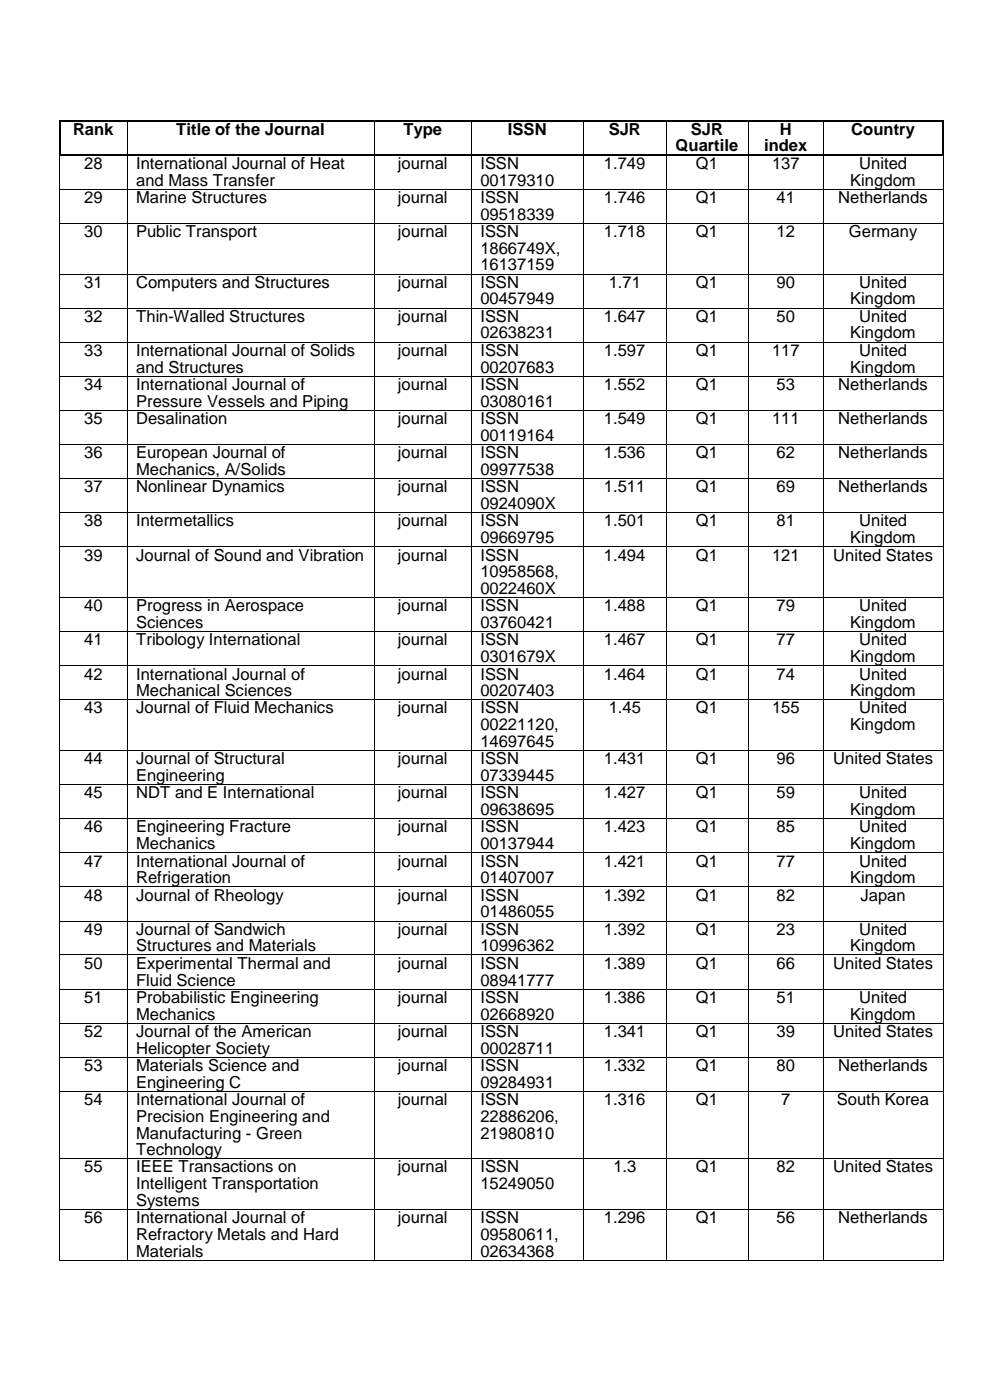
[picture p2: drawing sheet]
<svg xmlns="http://www.w3.org/2000/svg" width="210mm" height="297mm" viewBox="0 0 210 297" stroke-linecap="round" stroke-linejoin="round" font-family="sans-serif">
<defs><g id="words">
<g font-size="3.5">
<text x="15.5" y="28.6">Rank</text>
<text x="37.4" y="28.6">Title of the Journal</text>
<text x="85.6" y="28.6">Type</text>
<text x="107.8" y="28.6">ISSN</text>
<text x="129.1" y="28.6">SJR</text>
<text x="146.6" y="28.6">SJR</text>
<text x="165.4" y="28.6">H</text>
<text x="180.6" y="28.6">Country</text>
<text x="17.9" y="35.8">28</text>
<text x="28.9" y="35.8">International Journal of Heat</text>
<text x="84.4" y="35.8">journal</text>
<text x="101.9" y="35.8">ISSN</text>
<text x="128.1" y="35.8">1.749</text>
<text x="143.3" y="32.1">Quartile</text>
<text x="147.6" y="35.8">Q1</text>
<text x="162.1" y="32.1">index</text>
<text x="163.8" y="35.8">137</text>
<text x="182.3" y="35.8">United</text>
<text x="28.9" y="39.4">and Mass Transfer</text>
<text x="101.9" y="39.4">00179310</text>
<text x="180.4" y="39.4">Kingdom</text>
<text x="17.9" y="43.1">29</text>
<text x="28.9" y="43.1">Marine Structures</text>
<text x="84.4" y="43.1">journal</text>
<text x="101.9" y="43.1">ISSN</text>
<text x="101.9" y="46.6">09518339</text>
<text x="128.1" y="43.1">1.746</text>
<text x="147.6" y="43.1">Q1</text>
<text x="164.8" y="43.1">41</text>
<text x="177.8" y="43.1">Netherlands</text>
<text x="17.9" y="50.3">30</text>
<text x="28.9" y="50.3">Public Transport</text>
<text x="84.4" y="50.3">journal</text>
<text x="101.9" y="50.3">ISSN</text>
<text x="101.9" y="53.8">1866749X,</text>
<text x="128.1" y="50.3">1.718</text>
<text x="147.6" y="50.3">Q1</text>
<text x="164.8" y="50.3">12</text>
<text x="180.1" y="50.3">Germany</text>
<text x="101.9" y="57.4">16137159</text>
<text x="17.9" y="61.1">31</text>
<text x="28.9" y="61.1">Computers and Structures</text>
<text x="84.4" y="61.1">journal</text>
<text x="101.9" y="61.1">ISSN</text>
<text x="101.9" y="64.6">00457949</text>
<text x="129.1" y="61.1">1.71</text>
<text x="147.6" y="61.1">Q1</text>
<text x="164.8" y="61.1">90</text>
<text x="180.4" y="64.6">Kingdom</text>
<text x="182.3" y="61.1">United</text>
<text x="17.9" y="68.3">32</text>
<text x="28.9" y="68.3">Thin-Walled Structures</text>
<text x="84.4" y="68.3">journal</text>
<text x="101.9" y="68.3">ISSN</text>
<text x="101.9" y="71.8">02638231</text>
<text x="128.1" y="68.3">1.647</text>
<text x="147.6" y="68.3">Q1</text>
<text x="164.8" y="68.3">50</text>
<text x="180.4" y="71.8">Kingdom</text>
<text x="182.3" y="68.3">United</text>
<text x="17.9" y="75.5">33</text>
<text x="28.9" y="75.5">International Journal of Solids</text>
<text x="84.4" y="75.5">journal</text>
<text x="101.9" y="75.5">ISSN</text>
<text x="128.1" y="75.5">1.597</text>
<text x="147.6" y="75.5">Q1</text>
<text x="163.8" y="75.5">117</text>
<text x="182.3" y="75.5">United</text>
<text x="17.9" y="82.8">34</text>
<text x="28.9" y="79">and Structures</text>
<text x="28.9" y="82.8">International Journal of</text>
<text x="84.4" y="82.8">journal</text>
<text x="101.9" y="79">00207683</text>
<text x="101.9" y="82.8">ISSN</text>
<text x="128.1" y="82.8">1.552</text>
<text x="147.6" y="82.8">Q1</text>
<text x="164.8" y="82.8">53</text>
<text x="177.8" y="82.8">Netherlands</text>
<text x="180.4" y="79">Kingdom</text>
<text x="17.9" y="90">35</text>
<text x="28.9" y="86.3">Pressure Vessels and Piping</text>
<text x="28.9" y="90">Desalination</text>
<text x="84.4" y="90">journal</text>
<text x="101.9" y="86.3">03080161</text>
<text x="101.9" y="90">ISSN</text>
<text x="128.1" y="90">1.549</text>
<text x="147.6" y="90">Q1</text>
<text x="163.8" y="90">111</text>
<text x="177.8" y="90">Netherlands</text>
<text x="101.9" y="93.5">00119164</text>
<text x="17.9" y="97.2">36</text>
<text x="28.9" y="97.2">European Journal of</text>
<text x="28.9" y="100.8">Mechanics, A/Solids</text>
<text x="84.4" y="97.2">journal</text>
<text x="101.9" y="97.2">ISSN</text>
<text x="101.9" y="100.8">09977538</text>
<text x="128.1" y="97.2">1.536</text>
<text x="147.6" y="97.2">Q1</text>
<text x="164.8" y="97.2">62</text>
<text x="177.8" y="97.2">Netherlands</text>
<text x="17.9" y="104.5">37</text>
<text x="28.9" y="104.5">Nonlinear Dynamics</text>
<text x="84.4" y="104.5">journal</text>
<text x="101.9" y="104.5">ISSN</text>
<text x="101.9" y="108">0924090X</text>
<text x="128.1" y="104.5">1.511</text>
<text x="147.6" y="104.5">Q1</text>
<text x="164.8" y="104.5">69</text>
<text x="177.8" y="104.5">Netherlands</text>
<text x="17.9" y="111.7">38</text>
<text x="28.9" y="111.7">Intermetallics</text>
<text x="84.4" y="111.7">journal</text>
<text x="101.9" y="111.7">ISSN</text>
<text x="128.1" y="111.7">1.501</text>
<text x="147.6" y="111.7">Q1</text>
<text x="164.8" y="111.7">81</text>
<text x="182.3" y="111.7">United</text>
<text x="17.9" y="118.9">39</text>
<text x="28.9" y="118.9">Journal of Sound and Vibration</text>
<text x="84.4" y="118.9">journal</text>
<text x="101.9" y="115.2">09669795</text>
<text x="101.9" y="118.9">ISSN</text>
<text x="128.1" y="118.9">1.494</text>
<text x="147.6" y="118.9">Q1</text>
<text x="163.8" y="118.9">121</text>
<text x="176.8" y="118.9">United States</text>
<text x="180.4" y="115.2">Kingdom</text>
<text x="101.9" y="122.4">10958568,</text>
<text x="101.9" y="126">0022460X</text>
<text x="17.9" y="129.7">40</text>
<text x="28.9" y="129.7">Progress in Aerospace</text>
<text x="84.4" y="129.7">journal</text>
<text x="101.9" y="129.7">ISSN</text>
<text x="128.1" y="129.7">1.488</text>
<text x="147.6" y="129.7">Q1</text>
<text x="164.8" y="129.7">79</text>
<text x="182.3" y="129.7">United</text>
<text x="17.9" y="136.9">41</text>
<text x="28.9" y="133.2">Sciences</text>
<text x="28.9" y="136.9">Tribology International</text>
<text x="84.4" y="136.9">journal</text>
<text x="101.9" y="133.2">03760421</text>
<text x="101.9" y="136.9">ISSN</text>
<text x="128.1" y="136.9">1.467</text>
<text x="147.6" y="136.9">Q1</text>
<text x="164.8" y="136.9">77</text>
<text x="180.4" y="133.2">Kingdom</text>
<text x="182.3" y="136.9">United</text>
<text x="101.9" y="140.4">0301679X</text>
<text x="180.4" y="140.4">Kingdom</text>
<text x="17.9" y="144.2">42</text>
<text x="28.9" y="144.2">International Journal of</text>
<text x="28.9" y="147.7">Mechanical Sciences</text>
<text x="84.4" y="144.2">journal</text>
<text x="101.9" y="144.2">ISSN</text>
<text x="101.9" y="147.7">00207403</text>
<text x="128.1" y="144.2">1.464</text>
<text x="147.6" y="144.2">Q1</text>
<text x="164.8" y="144.2">74</text>
<text x="180.4" y="147.7">Kingdom</text>
<text x="182.3" y="144.2">United</text>
<text x="17.9" y="151.4">43</text>
<text x="28.9" y="151.4">Journal of Fluid Mechanics</text>
<text x="84.4" y="151.4">journal</text>
<text x="101.9" y="151.4">ISSN</text>
<text x="101.9" y="154.9">00221120,</text>
<text x="129.1" y="151.4">1.45</text>
<text x="147.6" y="151.4">Q1</text>
<text x="163.8" y="151.4">155</text>
<text x="180.4" y="154.9">Kingdom</text>
<text x="182.3" y="151.4">United</text>
<text x="101.9" y="158.4">14697645</text>
<text x="17.9" y="162.2">44</text>
<text x="28.9" y="162.2">Journal of Structural</text>
<text x="28.9" y="165.7">Engineering</text>
<text x="84.4" y="162.2">journal</text>
<text x="101.9" y="162.2">ISSN</text>
<text x="101.9" y="165.7">07339445</text>
<text x="128.1" y="162.2">1.431</text>
<text x="147.6" y="162.2">Q1</text>
<text x="164.8" y="162.2">96</text>
<text x="176.8" y="162.2">United States</text>
<text x="17.9" y="169.4">45</text>
<text x="28.9" y="169.4">NDT and E International</text>
<text x="84.4" y="169.4">journal</text>
<text x="101.9" y="169.4">ISSN</text>
<text x="101.9" y="172.9">09638695</text>
<text x="128.1" y="169.4">1.427</text>
<text x="147.6" y="169.4">Q1</text>
<text x="164.8" y="169.4">59</text>
<text x="180.4" y="172.9">Kingdom</text>
<text x="182.3" y="169.4">United</text>
<text x="17.9" y="176.6">46</text>
<text x="28.9" y="176.6">Engineering Fracture</text>
<text x="84.4" y="176.6">journal</text>
<text x="101.9" y="176.6">ISSN</text>
<text x="128.1" y="176.6">1.423</text>
<text x="147.6" y="176.6">Q1</text>
<text x="164.8" y="176.6">85</text>
<text x="182.3" y="176.6">United</text>
<text x="17.9" y="183.8">47</text>
<text x="28.9" y="180.2">Mechanics</text>
<text x="28.9" y="183.8">International Journal of</text>
<text x="84.4" y="183.8">journal</text>
<text x="101.9" y="180.2">00137944</text>
<text x="101.9" y="183.8">ISSN</text>
<text x="128.1" y="183.8">1.421</text>
<text x="147.6" y="183.8">Q1</text>
<text x="164.8" y="183.8">77</text>
<text x="180.4" y="180.2">Kingdom</text>
<text x="182.3" y="183.8">United</text>
<text x="17.9" y="191.1">48</text>
<text x="28.9" y="187.3">Refrigeration</text>
<text x="28.9" y="191.1">Journal of Rheology</text>
<text x="84.4" y="191.1">journal</text>
<text x="101.9" y="187.3">01407007</text>
<text x="101.9" y="191.1">ISSN</text>
<text x="128.1" y="191.1">1.392</text>
<text x="147.6" y="191.1">Q1</text>
<text x="164.8" y="191.1">82</text>
<text x="180.4" y="187.3">Kingdom</text>
<text x="182.5" y="191.1">Japan</text>
<text x="101.9" y="194.6">01486055</text>
<text x="17.9" y="198.3">49</text>
<text x="28.9" y="198.3">Journal of Sandwich</text>
<text x="28.9" y="201.8">Structures and Materials</text>
<text x="84.4" y="198.3">journal</text>
<text x="101.9" y="198.3">ISSN</text>
<text x="101.9" y="201.8">10996362</text>
<text x="128.1" y="198.3">1.392</text>
<text x="147.6" y="198.3">Q1</text>
<text x="164.8" y="198.3">23</text>
<text x="180.4" y="201.8">Kingdom</text>
<text x="182.3" y="198.3">United</text>
<text x="17.9" y="205.6">50</text>
<text x="28.9" y="205.6">Experimental Thermal and</text>
<text x="28.9" y="209.1">Fluid Science</text>
<text x="84.4" y="205.6">journal</text>
<text x="101.9" y="205.6">ISSN</text>
<text x="101.9" y="209.1">08941777</text>
<text x="128.1" y="205.6">1.389</text>
<text x="147.6" y="205.6">Q1</text>
<text x="164.8" y="205.6">66</text>
<text x="176.8" y="205.6">United States</text>
<text x="17.9" y="212.8">51</text>
<text x="28.9" y="212.8">Probabilistic Engineering</text>
<text x="84.4" y="212.8">journal</text>
<text x="101.9" y="212.8">ISSN</text>
<text x="128.1" y="212.8">1.386</text>
<text x="147.6" y="212.8">Q1</text>
<text x="164.8" y="212.8">51</text>
<text x="182.3" y="212.8">United</text>
<text x="17.9" y="220">52</text>
<text x="28.9" y="216.3">Mechanics</text>
<text x="28.9" y="220">Journal of the American</text>
<text x="84.4" y="220">journal</text>
<text x="101.9" y="216.3">02668920</text>
<text x="101.9" y="220">ISSN</text>
<text x="128.1" y="220">1.341</text>
<text x="147.6" y="220">Q1</text>
<text x="164.8" y="220">39</text>
<text x="176.8" y="220">United States</text>
<text x="180.4" y="216.3">Kingdom</text>
<text x="17.9" y="227.2">53</text>
<text x="28.9" y="223.6">Helicopter Society</text>
<text x="28.9" y="227.2">Materials Science and</text>
<text x="84.4" y="227.2">journal</text>
<text x="101.9" y="223.6">00028711</text>
<text x="101.9" y="227.2">ISSN</text>
<text x="128.1" y="227.2">1.332</text>
<text x="147.6" y="227.2">Q1</text>
<text x="164.8" y="227.2">80</text>
<text x="177.8" y="227.2">Netherlands</text>
<text x="28.9" y="230.8">Engineering C</text>
<text x="101.9" y="230.8">09284931</text>
<text x="17.9" y="234.5">54</text>
<text x="28.9" y="234.5">International Journal of</text>
<text x="28.9" y="238">Precision Engineering and</text>
<text x="84.4" y="234.5">journal</text>
<text x="101.9" y="234.5">ISSN</text>
<text x="101.9" y="238">22886206,</text>
<text x="128.1" y="234.5">1.316</text>
<text x="147.6" y="234.5">Q1</text>
<text x="165.7" y="234.5">7</text>
<text x="177.5" y="234.5">South Korea</text>
<text x="28.9" y="241.5">Manufacturing - Green</text>
<text x="28.9" y="245.1">Technology</text>
<text x="101.9" y="241.5">21980810</text>
<text x="17.9" y="248.7">55</text>
<text x="28.9" y="248.7">IEEE Transactions on</text>
<text x="84.4" y="248.7">journal</text>
<text x="101.9" y="248.7">ISSN</text>
<text x="130.1" y="248.7">1.3</text>
<text x="147.6" y="248.7">Q1</text>
<text x="164.8" y="248.7">82</text>
<text x="176.8" y="248.7">United States</text>
<text x="28.9" y="252.3">Intelligent Transportation</text>
<text x="28.9" y="255.8">Systems</text>
<text x="101.9" y="252.3">15249050</text>
<text x="17.9" y="259.5">56</text>
<text x="28.9" y="259.5">International Journal of</text>
<text x="28.9" y="263.1">Refractory Metals and Hard</text>
<text x="84.4" y="259.5">journal</text>
<text x="101.9" y="259.5">ISSN</text>
<text x="101.9" y="263.1">09580611,</text>
<text x="128.1" y="259.5">1.296</text>
<text x="147.6" y="259.5">Q1</text>
<text x="164.8" y="259.5">56</text>
<text x="177.8" y="259.5">Netherlands</text>
<text x="28.9" y="266.6">Materials</text>
<text x="101.9" y="266.6">02634368</text>
</g>
</g></defs>
<g fill="#000">
<path d="M12.5 25.4h.4v.3h-.4z" fill-rule="evenodd"/>
<path d="M12.5 25.4h.4v.3h-.4z" fill-rule="evenodd"/>
<path d="M12.5 32.8h.4v.4h-.4z" fill-rule="evenodd"/>
<path d="M12.5 32.8h.4v.4h-.4z" fill-rule="evenodd"/>
<path d="M12.9 32.8h.3v.4h-.3z" fill-rule="evenodd"/>
<path d="M26.9 25.4h.4v.3h-.4z" fill-rule="evenodd"/>
<path d="M26.9 32.8h.4v.4h-.4z" fill-rule="evenodd"/>
<path d="M79.3 25.4h.3v.3h-.3z" fill-rule="evenodd"/>
<path d="M79.3 32.8h.3v.4h-.3z" fill-rule="evenodd"/>
<path d="M100 25.4h.3v.3h-.3z" fill-rule="evenodd"/>
<path d="M100 32.8h.3v.4h-.3z" fill-rule="evenodd"/>
<path d="M123.8 25.4h.3v.3h-.3z" fill-rule="evenodd"/>
<path d="M123.8 32.8h.3v.4h-.3z" fill-rule="evenodd"/>
<path d="M141.2 25.4h.3v.3h-.3z" fill-rule="evenodd"/>
<path d="M141.2 32.8h.3v.4h-.3z" fill-rule="evenodd"/>
<path d="M158.7 25.4h.3v.3h-.3z" fill-rule="evenodd"/>
<path d="M158.7 32.8h.3v.4h-.3z" fill-rule="evenodd"/>
<path d="M174.6 25.4h.3v.3h-.3z" fill-rule="evenodd"/>
<path d="M174.6 32.8h.3v.4h-.3z" fill-rule="evenodd"/>
<path d="M199.9 25.4h.3v.3h-.3z" fill-rule="evenodd"/>
<path d="M199.9 25.4h.3v.3h-.3z" fill-rule="evenodd"/>
<path d="M199.9 32.8h.3v.4h-.3z" fill-rule="evenodd"/>
<path d="M199.9 32.8h.3v.4h-.3z" fill-rule="evenodd"/>
<path d="M12.6 40.1h.2v.1h-.2z" fill-rule="evenodd"/>
<path d="M12.6 47.3h.2v.2h-.2z" fill-rule="evenodd"/>
<path d="M12.6 58h.2v.2h-.2z" fill-rule="evenodd"/>
<path d="M26.9 40.1h.2v.1h-.2z" fill-rule="evenodd"/>
<path d="M26.9 47.3h.2v.2h-.2z" fill-rule="evenodd"/>
<path d="M26.9 58h.2v.2h-.2z" fill-rule="evenodd"/>
<path d="M79.3 40.1h.2v.1h-.2z" fill-rule="evenodd"/>
<path d="M79.3 47.3h.2v.2h-.2z" fill-rule="evenodd"/>
<path d="M79.3 58h.2v.2h-.2z" fill-rule="evenodd"/>
<path d="M100 40.1h.1v.1h-.1z" fill-rule="evenodd"/>
<path d="M100 47.3h.1v.2h-.1z" fill-rule="evenodd"/>
<path d="M100 58h.1v.2h-.1z" fill-rule="evenodd"/>
<path d="M123.8 40.1h.1v.1h-.1z" fill-rule="evenodd"/>
<path d="M123.8 47.3h.1v.2h-.1z" fill-rule="evenodd"/>
<path d="M123.8 58h.1v.2h-.1z" fill-rule="evenodd"/>
<path d="M141.2 40.1h.2v.1h-.2z" fill-rule="evenodd"/>
<path d="M141.2 47.3h.2v.2h-.2z" fill-rule="evenodd"/>
<path d="M141.2 58h.2v.2h-.2z" fill-rule="evenodd"/>
<path d="M158.7 40.1h.2v.1h-.2z" fill-rule="evenodd"/>
<path d="M158.7 47.3h.2v.2h-.2z" fill-rule="evenodd"/>
<path d="M158.7 58h.2v.2h-.2z" fill-rule="evenodd"/>
<path d="M174.6 40.1h.1v.1h-.1z" fill-rule="evenodd"/>
<path d="M174.6 47.3h.1v.2h-.1z" fill-rule="evenodd"/>
<path d="M174.6 58h.1v.2h-.1z" fill-rule="evenodd"/>
<path d="M200 40.1h.1v.1h-.1z" fill-rule="evenodd"/>
<path d="M200 47.3h.1v.2h-.1z" fill-rule="evenodd"/>
<path d="M200 58h.1v.2h-.1z" fill-rule="evenodd"/>
<path d="M12.6 65.3h.2v.2h-.2z" fill-rule="evenodd"/>
<path d="M12.6 72.5h.2v.2h-.2z" fill-rule="evenodd"/>
<path d="M12.6 79.7h.2v.2h-.2z" fill-rule="evenodd"/>
<path d="M26.9 65.3h.2v.2h-.2z" fill-rule="evenodd"/>
<path d="M26.9 72.5h.2v.2h-.2z" fill-rule="evenodd"/>
<path d="M26.9 79.7h.2v.2h-.2z" fill-rule="evenodd"/>
<path d="M79.3 65.3h.2v.2h-.2z" fill-rule="evenodd"/>
<path d="M79.3 72.5h.2v.2h-.2z" fill-rule="evenodd"/>
<path d="M79.3 79.7h.2v.2h-.2z" fill-rule="evenodd"/>
<path d="M100 65.3h.1v.2h-.1z" fill-rule="evenodd"/>
<path d="M100 72.5h.1v.2h-.1z" fill-rule="evenodd"/>
<path d="M100 79.7h.1v.2h-.1z" fill-rule="evenodd"/>
<path d="M123.8 65.3h.1v.2h-.1z" fill-rule="evenodd"/>
<path d="M123.8 72.5h.1v.2h-.1z" fill-rule="evenodd"/>
<path d="M123.8 79.7h.1v.2h-.1z" fill-rule="evenodd"/>
<path d="M141.2 65.3h.2v.2h-.2z" fill-rule="evenodd"/>
<path d="M141.2 72.5h.2v.2h-.2z" fill-rule="evenodd"/>
<path d="M141.2 79.7h.2v.2h-.2z" fill-rule="evenodd"/>
<path d="M158.7 65.3h.2v.2h-.2z" fill-rule="evenodd"/>
<path d="M158.7 72.5h.2v.2h-.2z" fill-rule="evenodd"/>
<path d="M158.7 79.7h.2v.2h-.2z" fill-rule="evenodd"/>
<path d="M174.6 65.3h.1v.2h-.1z" fill-rule="evenodd"/>
<path d="M174.6 72.5h.1v.2h-.1z" fill-rule="evenodd"/>
<path d="M174.6 79.7h.1v.2h-.1z" fill-rule="evenodd"/>
<path d="M200 65.3h.1v.2h-.1z" fill-rule="evenodd"/>
<path d="M200 72.5h.1v.2h-.1z" fill-rule="evenodd"/>
<path d="M200 79.7h.1v.2h-.1z" fill-rule="evenodd"/>
<path d="M12.6 87h.2v.1h-.2z" fill-rule="evenodd"/>
<path d="M12.6 94.2h.2v.2h-.2z" fill-rule="evenodd"/>
<path d="M26.9 87h.2v.1h-.2z" fill-rule="evenodd"/>
<path d="M26.9 94.2h.2v.2h-.2z" fill-rule="evenodd"/>
<path d="M79.3 87h.2v.1h-.2z" fill-rule="evenodd"/>
<path d="M79.3 94.2h.2v.2h-.2z" fill-rule="evenodd"/>
<path d="M100 87h.1v.1h-.1z" fill-rule="evenodd"/>
<path d="M100 94.2h.1v.2h-.1z" fill-rule="evenodd"/>
<path d="M123.8 87h.1v.1h-.1z" fill-rule="evenodd"/>
<path d="M123.8 94.2h.1v.2h-.1z" fill-rule="evenodd"/>
<path d="M141.2 87h.2v.1h-.2z" fill-rule="evenodd"/>
<path d="M141.2 94.2h.2v.2h-.2z" fill-rule="evenodd"/>
<path d="M158.7 87h.2v.1h-.2z" fill-rule="evenodd"/>
<path d="M158.7 94.2h.2v.2h-.2z" fill-rule="evenodd"/>
<path d="M174.6 87h.1v.1h-.1z" fill-rule="evenodd"/>
<path d="M174.6 94.2h.1v.2h-.1z" fill-rule="evenodd"/>
<path d="M200 87h.1v.1h-.1z" fill-rule="evenodd"/>
<path d="M200 94.2h.1v.2h-.1z" fill-rule="evenodd"/>
<path d="M12.6 101.4h.2v.2h-.2z" fill-rule="evenodd"/>
<path d="M12.6 108.7h.2v.2h-.2z" fill-rule="evenodd"/>
<path d="M12.6 115.9h.2v.2h-.2z" fill-rule="evenodd"/>
<path d="M26.9 101.4h.2v.2h-.2z" fill-rule="evenodd"/>
<path d="M26.9 108.7h.2v.2h-.2z" fill-rule="evenodd"/>
<path d="M26.9 115.9h.2v.2h-.2z" fill-rule="evenodd"/>
<path d="M79.3 101.4h.2v.2h-.2z" fill-rule="evenodd"/>
<path d="M79.3 108.7h.2v.2h-.2z" fill-rule="evenodd"/>
<path d="M79.3 115.9h.2v.2h-.2z" fill-rule="evenodd"/>
<path d="M100 101.4h.1v.2h-.1z" fill-rule="evenodd"/>
<path d="M100 108.7h.1v.2h-.1z" fill-rule="evenodd"/>
<path d="M100 115.9h.1v.2h-.1z" fill-rule="evenodd"/>
<path d="M123.8 101.4h.1v.2h-.1z" fill-rule="evenodd"/>
<path d="M123.8 108.7h.1v.2h-.1z" fill-rule="evenodd"/>
<path d="M123.8 115.9h.1v.2h-.1z" fill-rule="evenodd"/>
<path d="M141.2 101.4h.2v.2h-.2z" fill-rule="evenodd"/>
<path d="M141.2 108.7h.2v.2h-.2z" fill-rule="evenodd"/>
<path d="M141.2 115.9h.2v.2h-.2z" fill-rule="evenodd"/>
<path d="M158.7 101.4h.2v.2h-.2z" fill-rule="evenodd"/>
<path d="M158.7 108.7h.2v.2h-.2z" fill-rule="evenodd"/>
<path d="M158.7 115.9h.2v.2h-.2z" fill-rule="evenodd"/>
<path d="M174.6 101.4h.1v.2h-.1z" fill-rule="evenodd"/>
<path d="M174.6 108.7h.1v.2h-.1z" fill-rule="evenodd"/>
<path d="M174.6 115.9h.1v.2h-.1z" fill-rule="evenodd"/>
<path d="M200 101.4h.1v.2h-.1z" fill-rule="evenodd"/>
<path d="M200 108.7h.1v.2h-.1z" fill-rule="evenodd"/>
<path d="M200 115.9h.1v.2h-.1z" fill-rule="evenodd"/>
<path d="M12.6 126.7h.2v.1h-.2z" fill-rule="evenodd"/>
<path d="M12.6 133.9h.2v.2h-.2z" fill-rule="evenodd"/>
<path d="M26.9 126.7h.2v.1h-.2z" fill-rule="evenodd"/>
<path d="M26.9 133.9h.2v.2h-.2z" fill-rule="evenodd"/>
<path d="M79.3 126.7h.2v.1h-.2z" fill-rule="evenodd"/>
<path d="M79.3 133.9h.2v.2h-.2z" fill-rule="evenodd"/>
<path d="M100 126.7h.1v.1h-.1z" fill-rule="evenodd"/>
<path d="M100 133.9h.1v.2h-.1z" fill-rule="evenodd"/>
<path d="M123.8 126.7h.1v.1h-.1z" fill-rule="evenodd"/>
<path d="M123.8 133.9h.1v.2h-.1z" fill-rule="evenodd"/>
<path d="M141.2 126.7h.2v.1h-.2z" fill-rule="evenodd"/>
<path d="M141.2 133.9h.2v.2h-.2z" fill-rule="evenodd"/>
<path d="M158.7 126.7h.2v.1h-.2z" fill-rule="evenodd"/>
<path d="M158.7 133.9h.2v.2h-.2z" fill-rule="evenodd"/>
<path d="M174.6 126.7h.1v.1h-.1z" fill-rule="evenodd"/>
<path d="M174.6 133.9h.1v.2h-.1z" fill-rule="evenodd"/>
<path d="M200 126.7h.1v.1h-.1z" fill-rule="evenodd"/>
<path d="M200 133.9h.1v.2h-.1z" fill-rule="evenodd"/>
<path d="M12.6 141.1h.2v.2h-.2z" fill-rule="evenodd"/>
<path d="M12.6 148.4h.2v.1h-.2z" fill-rule="evenodd"/>
<path d="M12.6 159.1h.2v.2h-.2z" fill-rule="evenodd"/>
<path d="M26.9 141.1h.2v.2h-.2z" fill-rule="evenodd"/>
<path d="M26.9 148.4h.2v.1h-.2z" fill-rule="evenodd"/>
<path d="M26.9 159.1h.2v.2h-.2z" fill-rule="evenodd"/>
<path d="M79.3 141.1h.2v.2h-.2z" fill-rule="evenodd"/>
<path d="M79.3 148.4h.2v.1h-.2z" fill-rule="evenodd"/>
<path d="M79.3 159.1h.2v.2h-.2z" fill-rule="evenodd"/>
<path d="M100 141.1h.1v.2h-.1z" fill-rule="evenodd"/>
<path d="M100 148.4h.1v.1h-.1z" fill-rule="evenodd"/>
<path d="M100 159.1h.1v.2h-.1z" fill-rule="evenodd"/>
<path d="M123.8 141.1h.1v.2h-.1z" fill-rule="evenodd"/>
<path d="M123.8 148.4h.1v.1h-.1z" fill-rule="evenodd"/>
<path d="M123.8 159.1h.1v.2h-.1z" fill-rule="evenodd"/>
<path d="M141.2 141.1h.2v.2h-.2z" fill-rule="evenodd"/>
<path d="M141.2 148.4h.2v.1h-.2z" fill-rule="evenodd"/>
<path d="M141.2 159.1h.2v.2h-.2z" fill-rule="evenodd"/>
<path d="M158.7 141.1h.2v.2h-.2z" fill-rule="evenodd"/>
<path d="M158.7 148.4h.2v.1h-.2z" fill-rule="evenodd"/>
<path d="M158.7 159.1h.2v.2h-.2z" fill-rule="evenodd"/>
<path d="M174.6 141.1h.1v.2h-.1z" fill-rule="evenodd"/>
<path d="M174.6 148.4h.1v.1h-.1z" fill-rule="evenodd"/>
<path d="M174.6 159.1h.1v.2h-.1z" fill-rule="evenodd"/>
<path d="M200 141.1h.1v.2h-.1z" fill-rule="evenodd"/>
<path d="M200 148.4h.1v.1h-.1z" fill-rule="evenodd"/>
<path d="M200 159.1h.1v.2h-.1z" fill-rule="evenodd"/>
<path d="M12.6 166.4h.2v.1h-.2z" fill-rule="evenodd"/>
<path d="M12.6 173.6h.2v.2h-.2z" fill-rule="evenodd"/>
<path d="M26.9 166.4h.2v.1h-.2z" fill-rule="evenodd"/>
<path d="M26.9 173.6h.2v.2h-.2z" fill-rule="evenodd"/>
<path d="M79.3 166.4h.2v.1h-.2z" fill-rule="evenodd"/>
<path d="M79.3 173.6h.2v.2h-.2z" fill-rule="evenodd"/>
<path d="M100 166.4h.1v.1h-.1z" fill-rule="evenodd"/>
<path d="M100 173.6h.1v.2h-.1z" fill-rule="evenodd"/>
<path d="M123.8 166.4h.1v.1h-.1z" fill-rule="evenodd"/>
<path d="M123.8 173.6h.1v.2h-.1z" fill-rule="evenodd"/>
<path d="M141.2 166.4h.2v.1h-.2z" fill-rule="evenodd"/>
<path d="M141.2 173.6h.2v.2h-.2z" fill-rule="evenodd"/>
<path d="M158.7 166.4h.2v.1h-.2z" fill-rule="evenodd"/>
<path d="M158.7 173.6h.2v.2h-.2z" fill-rule="evenodd"/>
<path d="M174.6 166.4h.1v.1h-.1z" fill-rule="evenodd"/>
<path d="M174.6 173.6h.1v.2h-.1z" fill-rule="evenodd"/>
<path d="M200 166.4h.1v.1h-.1z" fill-rule="evenodd"/>
<path d="M200 173.6h.1v.2h-.1z" fill-rule="evenodd"/>
<path d="M12.6 180.8h.2v.2h-.2z" fill-rule="evenodd"/>
<path d="M12.6 188.1h.2v.1h-.2z" fill-rule="evenodd"/>
<path d="M12.6 195.3h.2v.2h-.2z" fill-rule="evenodd"/>
<path d="M26.9 180.8h.2v.2h-.2z" fill-rule="evenodd"/>
<path d="M26.9 188.1h.2v.1h-.2z" fill-rule="evenodd"/>
<path d="M26.9 195.3h.2v.2h-.2z" fill-rule="evenodd"/>
<path d="M79.3 180.8h.2v.2h-.2z" fill-rule="evenodd"/>
<path d="M79.3 188.1h.2v.1h-.2z" fill-rule="evenodd"/>
<path d="M79.3 195.3h.2v.2h-.2z" fill-rule="evenodd"/>
<path d="M100 180.8h.1v.2h-.1z" fill-rule="evenodd"/>
<path d="M100 188.1h.1v.1h-.1z" fill-rule="evenodd"/>
<path d="M100 195.3h.1v.2h-.1z" fill-rule="evenodd"/>
<path d="M123.8 180.8h.1v.2h-.1z" fill-rule="evenodd"/>
<path d="M123.8 188.1h.1v.1h-.1z" fill-rule="evenodd"/>
<path d="M123.8 195.3h.1v.2h-.1z" fill-rule="evenodd"/>
<path d="M141.2 180.8h.2v.2h-.2z" fill-rule="evenodd"/>
<path d="M141.2 188.1h.2v.1h-.2z" fill-rule="evenodd"/>
<path d="M141.2 195.3h.2v.2h-.2z" fill-rule="evenodd"/>
<path d="M158.7 180.8h.2v.2h-.2z" fill-rule="evenodd"/>
<path d="M158.7 188.1h.2v.1h-.2z" fill-rule="evenodd"/>
<path d="M158.7 195.3h.2v.2h-.2z" fill-rule="evenodd"/>
<path d="M174.6 180.8h.1v.2h-.1z" fill-rule="evenodd"/>
<path d="M174.6 188.1h.1v.1h-.1z" fill-rule="evenodd"/>
<path d="M174.6 195.3h.1v.2h-.1z" fill-rule="evenodd"/>
<path d="M200 180.8h.1v.2h-.1z" fill-rule="evenodd"/>
<path d="M200 188.1h.1v.1h-.1z" fill-rule="evenodd"/>
<path d="M200 195.3h.1v.2h-.1z" fill-rule="evenodd"/>
<path d="M12.6 202.5h.2v.2h-.2z" fill-rule="evenodd"/>
<path d="M12.6 209.8h.2v.1h-.2z" fill-rule="evenodd"/>
<path d="M12.6 217h.2v.2h-.2z" fill-rule="evenodd"/>
<path d="M26.9 202.5h.2v.2h-.2z" fill-rule="evenodd"/>
<path d="M26.9 209.8h.2v.1h-.2z" fill-rule="evenodd"/>
<path d="M26.9 217h.2v.2h-.2z" fill-rule="evenodd"/>
<path d="M79.3 202.5h.2v.2h-.2z" fill-rule="evenodd"/>
<path d="M79.3 209.8h.2v.1h-.2z" fill-rule="evenodd"/>
<path d="M79.3 217h.2v.2h-.2z" fill-rule="evenodd"/>
<path d="M100 202.5h.1v.2h-.1z" fill-rule="evenodd"/>
<path d="M100 209.8h.1v.1h-.1z" fill-rule="evenodd"/>
<path d="M100 217h.1v.2h-.1z" fill-rule="evenodd"/>
<path d="M123.8 202.5h.1v.2h-.1z" fill-rule="evenodd"/>
<path d="M123.8 209.8h.1v.1h-.1z" fill-rule="evenodd"/>
<path d="M123.8 217h.1v.2h-.1z" fill-rule="evenodd"/>
<path d="M141.2 202.5h.2v.2h-.2z" fill-rule="evenodd"/>
<path d="M141.2 209.8h.2v.1h-.2z" fill-rule="evenodd"/>
<path d="M141.2 217h.2v.2h-.2z" fill-rule="evenodd"/>
<path d="M158.7 202.5h.2v.2h-.2z" fill-rule="evenodd"/>
<path d="M158.7 209.8h.2v.1h-.2z" fill-rule="evenodd"/>
<path d="M158.7 217h.2v.2h-.2z" fill-rule="evenodd"/>
<path d="M174.6 202.5h.1v.2h-.1z" fill-rule="evenodd"/>
<path d="M174.6 209.8h.1v.1h-.1z" fill-rule="evenodd"/>
<path d="M174.6 217h.1v.2h-.1z" fill-rule="evenodd"/>
<path d="M200 202.5h.1v.2h-.1z" fill-rule="evenodd"/>
<path d="M200 209.8h.1v.1h-.1z" fill-rule="evenodd"/>
<path d="M200 217h.1v.2h-.1z" fill-rule="evenodd"/>
<path d="M12.6 224.2h.2v.2h-.2z" fill-rule="evenodd"/>
<path d="M12.6 231.5h.2v.1h-.2z" fill-rule="evenodd"/>
<path d="M26.9 224.2h.2v.2h-.2z" fill-rule="evenodd"/>
<path d="M26.9 231.5h.2v.1h-.2z" fill-rule="evenodd"/>
<path d="M79.3 224.2h.2v.2h-.2z" fill-rule="evenodd"/>
<path d="M79.3 231.5h.2v.1h-.2z" fill-rule="evenodd"/>
<path d="M100 224.2h.1v.2h-.1z" fill-rule="evenodd"/>
<path d="M100 231.5h.1v.1h-.1z" fill-rule="evenodd"/>
<path d="M123.8 224.2h.1v.2h-.1z" fill-rule="evenodd"/>
<path d="M123.8 231.5h.1v.1h-.1z" fill-rule="evenodd"/>
<path d="M141.2 224.2h.2v.2h-.2z" fill-rule="evenodd"/>
<path d="M141.2 231.5h.2v.1h-.2z" fill-rule="evenodd"/>
<path d="M158.7 224.2h.2v.2h-.2z" fill-rule="evenodd"/>
<path d="M158.7 231.5h.2v.1h-.2z" fill-rule="evenodd"/>
<path d="M174.6 224.2h.1v.2h-.1z" fill-rule="evenodd"/>
<path d="M174.6 231.5h.1v.1h-.1z" fill-rule="evenodd"/>
<path d="M200 224.2h.1v.2h-.1z" fill-rule="evenodd"/>
<path d="M200 231.5h.1v.1h-.1z" fill-rule="evenodd"/>
<path d="M12.6 245.7h.2v.2h-.2z" fill-rule="evenodd"/>
<path d="M12.6 256.5h.2v.2h-.2z" fill-rule="evenodd"/>
<path d="M26.9 245.7h.2v.2h-.2z" fill-rule="evenodd"/>
<path d="M26.9 256.5h.2v.2h-.2z" fill-rule="evenodd"/>
<path d="M79.3 245.7h.2v.2h-.2z" fill-rule="evenodd"/>
<path d="M79.3 256.5h.2v.2h-.2z" fill-rule="evenodd"/>
<path d="M100 245.7h.1v.2h-.1z" fill-rule="evenodd"/>
<path d="M100 256.5h.1v.2h-.1z" fill-rule="evenodd"/>
<path d="M123.8 245.7h.1v.2h-.1z" fill-rule="evenodd"/>
<path d="M123.8 256.5h.1v.2h-.1z" fill-rule="evenodd"/>
<path d="M141.2 245.7h.2v.2h-.2z" fill-rule="evenodd"/>
<path d="M141.2 256.5h.2v.2h-.2z" fill-rule="evenodd"/>
<path d="M158.7 245.7h.2v.2h-.2z" fill-rule="evenodd"/>
<path d="M158.7 256.5h.2v.2h-.2z" fill-rule="evenodd"/>
<path d="M174.6 245.7h.1v.2h-.1z" fill-rule="evenodd"/>
<path d="M174.6 256.5h.1v.2h-.1z" fill-rule="evenodd"/>
<path d="M200 245.7h.1v.2h-.1z" fill-rule="evenodd"/>
<path d="M200 256.5h.1v.2h-.1z" fill-rule="evenodd"/>
<path d="M12.6 267.3h.2v.2h-.2z" fill-rule="evenodd"/>
<path d="M12.6 267.3h.2v.2h-.2z" fill-rule="evenodd"/>
<path d="M26.9 267.3h.2v.2h-.2z" fill-rule="evenodd"/>
<path d="M79.3 267.3h.2v.2h-.2z" fill-rule="evenodd"/>
<path d="M100 267.3h.1v.2h-.1z" fill-rule="evenodd"/>
<path d="M123.8 267.3h.1v.2h-.1z" fill-rule="evenodd"/>
<path d="M141.2 267.3h.2v.2h-.2z" fill-rule="evenodd"/>
<path d="M158.7 267.3h.2v.2h-.2z" fill-rule="evenodd"/>
<path d="M174.6 267.3h.1v.2h-.1z" fill-rule="evenodd"/>
<path d="M200 267.3h.1v.2h-.1z" fill-rule="evenodd"/>
<path d="M200 267.3h.1v.2h-.1z" fill-rule="evenodd"/>
</g>
<g fill="none" stroke="#000" stroke-width=".34">
<path d="M12.7 25.7v7.1M12.9 25.6h14M13.2 33h13.7M27.3 25.6h52M27.3 33h52M79.6 25.6h20.4M79.6 33h20.4M100.3 25.6h23.5M100.3 33h23.5M124.1 25.6h17.1M124.1 33h17.1M141.5 25.6h17.2"/>
<path d="M141.5 33h17.2M159 25.6h15.6M159 33h15.6M174.9 25.6h25M174.9 33h25M200.1 25.7v7.1"/>
</g>
<g fill="none" stroke="#000" stroke-width=".21">
<path d="M12.7 33.2v6.9M27 25.7v7.1M27 33.2v6.9M79.4 25.7v7.1M79.4 33.2v6.9M100.1 25.7v7.1M100.1 33.2v6.9M123.8 25.7v7.1M123.8 33.2v6.9M141.3 25.7v7.1M141.3 33.2v6.9M158.8 25.7v7.1"/>
<path d="M158.8 33.2v6.9M174.7 25.7v7.1M174.7 33.2v6.9M200.1 33.2v6.9M12.7 40.2v7.1M12.7 47.5v10.5M12.7 58.2v7.1M12.8 40.1h14.1M12.8 47.4h14.1M12.8 58.1h14.1M27 40.2v7.1M27 47.5v10.5"/>
<path d="M27 58.2v7.1M27.1 40.1h52.2M27.1 47.4h52.2M27.1 58.1h52.2M79.4 40.2v7.1M79.4 47.5v10.5M79.4 58.2v7.1M79.5 40.1h20.5M79.5 47.4h20.5M79.5 58.1h20.5M100.1 40.2v7.1M100.1 47.5v10.5"/>
<path d="M100.1 58.2v7.1M100.1 40.1h23.7M100.1 47.4h23.7M100.1 58.1h23.7M123.8 40.2v7.1M123.8 47.5v10.5M123.8 58.2v7.1M123.9 40.1h17.3M123.9 47.4h17.3M123.9 58.1h17.3M141.3 40.2v7.1M141.3 47.5v10.5"/>
<path d="M141.3 58.2v7.1M141.4 40.1h17.3M141.4 47.4h17.3M141.4 58.1h17.3M158.8 40.2v7.1M158.8 47.5v10.5M158.8 58.2v7.1M158.9 40.1h15.7M158.9 47.4h15.7M158.9 58.1h15.7M174.7 40.2v7.1M174.7 47.5v10.5"/>
<path d="M174.7 58.2v7.1M174.7 40.1h25.3M174.7 47.4h25.3M174.7 58.1h25.3M200.1 40.2v7.1M200.1 47.5v10.5M200.1 58.2v7.1M12.7 65.5v7M12.7 72.7v7M12.7 79.9v7.1M12.8 65.4h14.1M12.8 72.6h14.1"/>
<path d="M12.8 79.8h14.1M27 65.5v7M27 72.7v7M27 79.9v7.1M27.1 65.4h52.2M27.1 72.6h52.2M27.1 79.8h52.2M79.4 65.5v7M79.4 72.7v7M79.4 79.9v7.1M79.5 65.4h20.5M79.5 72.6h20.5"/>
<path d="M79.5 79.8h20.5M100.1 65.5v7M100.1 72.7v7M100.1 79.9v7.1M100.1 65.4h23.7M100.1 72.6h23.7M100.1 79.8h23.7M123.8 65.5v7M123.8 72.7v7M123.8 79.9v7.1M123.9 65.4h17.3M123.9 72.6h17.3"/>
<path d="M123.9 79.8h17.3M141.3 65.5v7M141.3 72.7v7M141.3 79.9v7.1M141.4 65.4h17.3M141.4 72.6h17.3M141.4 79.8h17.3M158.8 65.5v7M158.8 72.7v7M158.8 79.9v7.1M158.9 65.4h15.7M158.9 72.6h15.7"/>
<path d="M158.9 79.8h15.7M174.7 65.5v7M174.7 72.7v7M174.7 79.9v7.1M174.7 65.4h25.3M174.7 72.6h25.3M174.7 79.8h25.3M200.1 65.5v7M200.1 72.7v7M200.1 79.9v7.1M12.7 87.1v7.1M12.7 94.4v7"/>
<path d="M12.8 87.1h14.1M12.8 94.3h14.1M27 87.1v7.1M27 94.4v7M27.1 87.1h52.2M27.1 94.3h52.2M79.4 87.1v7.1M79.4 94.4v7M79.5 87.1h20.5M79.5 94.3h20.5M100.1 87.1v7.1M100.1 94.4v7"/>
<path d="M100.1 87.1h23.7M100.1 94.3h23.7M123.8 87.1v7.1M123.8 94.4v7M123.9 87.1h17.3M123.9 94.3h17.3M141.3 87.1v7.1M141.3 94.4v7M141.4 87.1h17.3M141.4 94.3h17.3M158.8 87.1v7.1M158.8 94.4v7"/>
<path d="M158.9 87.1h15.7M158.9 94.3h15.7M174.7 87.1v7.1M174.7 94.4v7M174.7 87.1h25.3M174.7 94.3h25.3M200.1 87.1v7.1M200.1 94.4v7M12.7 101.6v7.1M12.7 108.9v7M12.7 116.1v10.6M12.8 101.5h14.1"/>
<path d="M12.8 108.8h14.1M12.8 116h14.1M27 101.6v7.1M27 108.9v7M27 116.1v10.6M27.1 101.5h52.2M27.1 108.8h52.2M27.1 116h52.2M79.4 101.6v7.1M79.4 108.9v7M79.4 116.1v10.6M79.5 101.5h20.5"/>
<path d="M79.5 108.8h20.5M79.5 116h20.5M100.1 101.6v7.1M100.1 108.9v7M100.1 116.1v10.6M100.1 101.5h23.7M100.1 108.8h23.7M100.1 116h23.7M123.8 101.6v7.1M123.8 108.9v7M123.8 116.1v10.6M123.9 101.5h17.3"/>
<path d="M123.9 108.8h17.3M123.9 116h17.3M141.3 101.6v7.1M141.3 108.9v7M141.3 116.1v10.6M141.4 101.5h17.3M141.4 108.8h17.3M141.4 116h17.3M158.8 101.6v7.1M158.8 108.9v7M158.8 116.1v10.6M158.9 101.5h15.7"/>
<path d="M158.9 108.8h15.7M158.9 116h15.7M174.7 101.6v7.1M174.7 108.9v7M174.7 116.1v10.6M174.7 101.5h25.3M174.7 108.8h25.3M174.7 116h25.3M200.1 101.6v7.1M200.1 108.9v7M200.1 116.1v10.6M12.7 126.8v7.1"/>
<path d="M12.7 134.1v7M12.8 126.8h14.1M12.8 134h14.1M27 126.8v7.1M27 134.1v7M27.1 126.8h52.2M27.1 134h52.2M79.4 126.8v7.1M79.4 134.1v7M79.5 126.8h20.5M79.5 134h20.5M100.1 126.8v7.1"/>
<path d="M100.1 134.1v7M100.1 126.8h23.7M100.1 134h23.7M123.8 126.8v7.1M123.8 134.1v7M123.9 126.8h17.3M123.9 134h17.3M141.3 126.8v7.1M141.3 134.1v7M141.4 126.8h17.3M141.4 134h17.3M158.8 126.8v7.1"/>
<path d="M158.8 134.1v7M158.9 126.8h15.7M158.9 134h15.7M174.7 126.8v7.1M174.7 134.1v7M174.7 126.8h25.3M174.7 134h25.3M200.1 126.8v7.1M200.1 134.1v7M12.7 141.3v7.1M12.7 148.5v10.6M12.7 159.3v7.1"/>
<path d="M12.8 141.2h14.1M12.8 148.4h14.1M12.8 159.2h14.1M27 141.3v7.1M27 148.5v10.6M27 159.3v7.1M27.1 141.2h52.2M27.1 148.4h52.2M27.1 159.2h52.2M79.4 141.3v7.1M79.4 148.5v10.6M79.4 159.3v7.1"/>
<path d="M79.5 141.2h20.5M79.5 148.4h20.5M79.5 159.2h20.5M100.1 141.3v7.1M100.1 148.5v10.6M100.1 159.3v7.1M100.1 141.2h23.7M100.1 148.4h23.7M100.1 159.2h23.7M123.8 141.3v7.1M123.8 148.5v10.6M123.8 159.3v7.1"/>
<path d="M123.9 141.2h17.3M123.9 148.4h17.3M123.9 159.2h17.3M141.3 141.3v7.1M141.3 148.5v10.6M141.3 159.3v7.1M141.4 141.2h17.3M141.4 148.4h17.3M141.4 159.2h17.3M158.8 141.3v7.1M158.8 148.5v10.6M158.8 159.3v7.1"/>
<path d="M158.9 141.2h15.7M158.9 148.4h15.7M158.9 159.2h15.7M174.7 141.3v7.1M174.7 148.5v10.6M174.7 159.3v7.1M174.7 141.2h25.3M174.7 148.4h25.3M174.7 159.2h25.3M200.1 141.3v7.1M200.1 148.5v10.6M200.1 159.3v7.1"/>
<path d="M12.7 166.5v7.1M12.7 173.8v7M12.8 166.4h14.1M12.8 173.7h14.1M27 166.5v7.1M27 173.8v7M27.1 166.4h52.2M27.1 173.7h52.2M79.4 166.5v7.1M79.4 173.8v7M79.5 166.4h20.5M79.5 173.7h20.5"/>
<path d="M100.1 166.5v7.1M100.1 173.8v7M100.1 166.4h23.7M100.1 173.7h23.7M123.8 166.5v7.1M123.8 173.8v7M123.9 166.4h17.3M123.9 173.7h17.3M141.3 166.5v7.1M141.3 173.8v7M141.4 166.4h17.3M141.4 173.7h17.3"/>
<path d="M158.8 166.5v7.1M158.8 173.8v7M158.9 166.4h15.7M158.9 173.7h15.7M174.7 166.5v7.1M174.7 173.8v7M174.7 166.4h25.3M174.7 173.7h25.3M200.1 166.5v7.1M200.1 173.8v7M12.7 181v7.1M12.7 188.2v7.1"/>
<path d="M12.7 195.5v7M12.8 180.9h14.1M12.8 188.2h14.1M12.8 195.4h14.1M27 181v7.1M27 188.2v7.1M27 195.5v7M27.1 180.9h52.2M27.1 188.2h52.2M27.1 195.4h52.2M79.4 181v7.1M79.4 188.2v7.1"/>
<path d="M79.4 195.5v7M79.5 180.9h20.5M79.5 188.2h20.5M79.5 195.4h20.5M100.1 181v7.1M100.1 188.2v7.1M100.1 195.5v7M100.1 180.9h23.7M100.1 188.2h23.7M100.1 195.4h23.7M123.8 181v7.1M123.8 188.2v7.1"/>
<path d="M123.8 195.5v7M123.9 180.9h17.3M123.9 188.2h17.3M123.9 195.4h17.3M141.3 181v7.1M141.3 188.2v7.1M141.3 195.5v7M141.4 180.9h17.3M141.4 188.2h17.3M141.4 195.4h17.3M158.8 181v7.1M158.8 188.2v7.1"/>
<path d="M158.8 195.5v7M158.9 180.9h15.7M158.9 188.2h15.7M158.9 195.4h15.7M174.7 181v7.1M174.7 188.2v7.1M174.7 195.5v7M174.7 180.9h25.3M174.7 188.2h25.3M174.7 195.4h25.3M200.1 181v7.1M200.1 188.2v7.1"/>
<path d="M200.1 195.5v7M12.7 202.7v7.1M12.7 209.9v7.1M12.7 217.2v7M12.8 202.6h14.1M12.8 209.8h14.1M12.8 217.1h14.1M27 202.7v7.1M27 209.9v7.1M27 217.2v7M27.1 202.6h52.2M27.1 209.8h52.2"/>
<path d="M27.1 217.1h52.2M79.4 202.7v7.1M79.4 209.9v7.1M79.4 217.2v7M79.5 202.6h20.5M79.5 209.8h20.5M79.5 217.1h20.5M100.1 202.7v7.1M100.1 209.9v7.1M100.1 217.2v7M100.1 202.6h23.7M100.1 209.8h23.7"/>
<path d="M100.1 217.1h23.7M123.8 202.7v7.1M123.8 209.9v7.1M123.8 217.2v7M123.9 202.6h17.3M123.9 209.8h17.3M123.9 217.1h17.3M141.3 202.7v7.1M141.3 209.9v7.1M141.3 217.2v7M141.4 202.6h17.3M141.4 209.8h17.3"/>
<path d="M141.4 217.1h17.3M158.8 202.7v7.1M158.8 209.9v7.1M158.8 217.2v7M158.9 202.6h15.7M158.9 209.8h15.7M158.9 217.1h15.7M174.7 202.7v7.1M174.7 209.9v7.1M174.7 217.2v7M174.7 202.6h25.3M174.7 209.8h25.3"/>
<path d="M174.7 217.1h25.3M200.1 202.7v7.1M200.1 209.9v7.1M200.1 217.2v7M12.7 224.4v7.1M12.7 231.6v14.1M12.8 224.3h14.1M12.8 231.6h14.1M27 224.4v7.1M27 231.6v14.1M27.1 224.3h52.2M27.1 231.6h52.2"/>
<path d="M79.4 224.4v7.1M79.4 231.6v14.1M79.5 224.3h20.5M79.5 231.6h20.5M100.1 224.4v7.1M100.1 231.6v14.1M100.1 224.3h23.7M100.1 231.6h23.7M123.8 224.4v7.1M123.8 231.6v14.1M123.9 224.3h17.3M123.9 231.6h17.3"/>
<path d="M141.3 224.4v7.1M141.3 231.6v14.1M141.4 224.3h17.3M141.4 231.6h17.3M158.8 224.4v7.1M158.8 231.6v14.1M158.9 224.3h15.7M158.9 231.6h15.7M174.7 224.4v7.1M174.7 231.6v14.1M174.7 224.3h25.3M174.7 231.6h25.3"/>
<path d="M200.1 224.4v7.1M200.1 231.6v14.1M12.7 245.9v10.6M12.7 256.7v10.6M12.8 245.8h14.1M12.8 256.6h14.1M27 245.9v10.6M27 256.7v10.6M27.1 245.8h52.2M27.1 256.6h52.2M79.4 245.9v10.6M79.4 256.7v10.6"/>
<path d="M79.5 245.8h20.5M79.5 256.6h20.5M100.1 245.9v10.6M100.1 256.7v10.6M100.1 245.8h23.7M100.1 256.6h23.7M123.8 245.9v10.6M123.8 256.7v10.6M123.9 245.8h17.3M123.9 256.6h17.3M141.3 245.9v10.6M141.3 256.7v10.6"/>
<path d="M141.4 245.8h17.3M141.4 256.6h17.3M158.8 245.9v10.6M158.8 256.7v10.6M158.9 245.8h15.7M158.9 256.6h15.7M174.7 245.9v10.6M174.7 256.7v10.6M174.7 245.8h25.3M174.7 256.6h25.3M200.1 245.9v10.6M200.1 256.7v10.6"/>
<path d="M12.8 267.4h14.1M27.1 267.4h52.2M79.5 267.4h20.5M100.1 267.4h23.7M123.9 267.4h17.3M141.4 267.4h17.3M158.9 267.4h15.7M174.7 267.4h25.3"/>
</g>
<use href="#words"/>
</svg>
